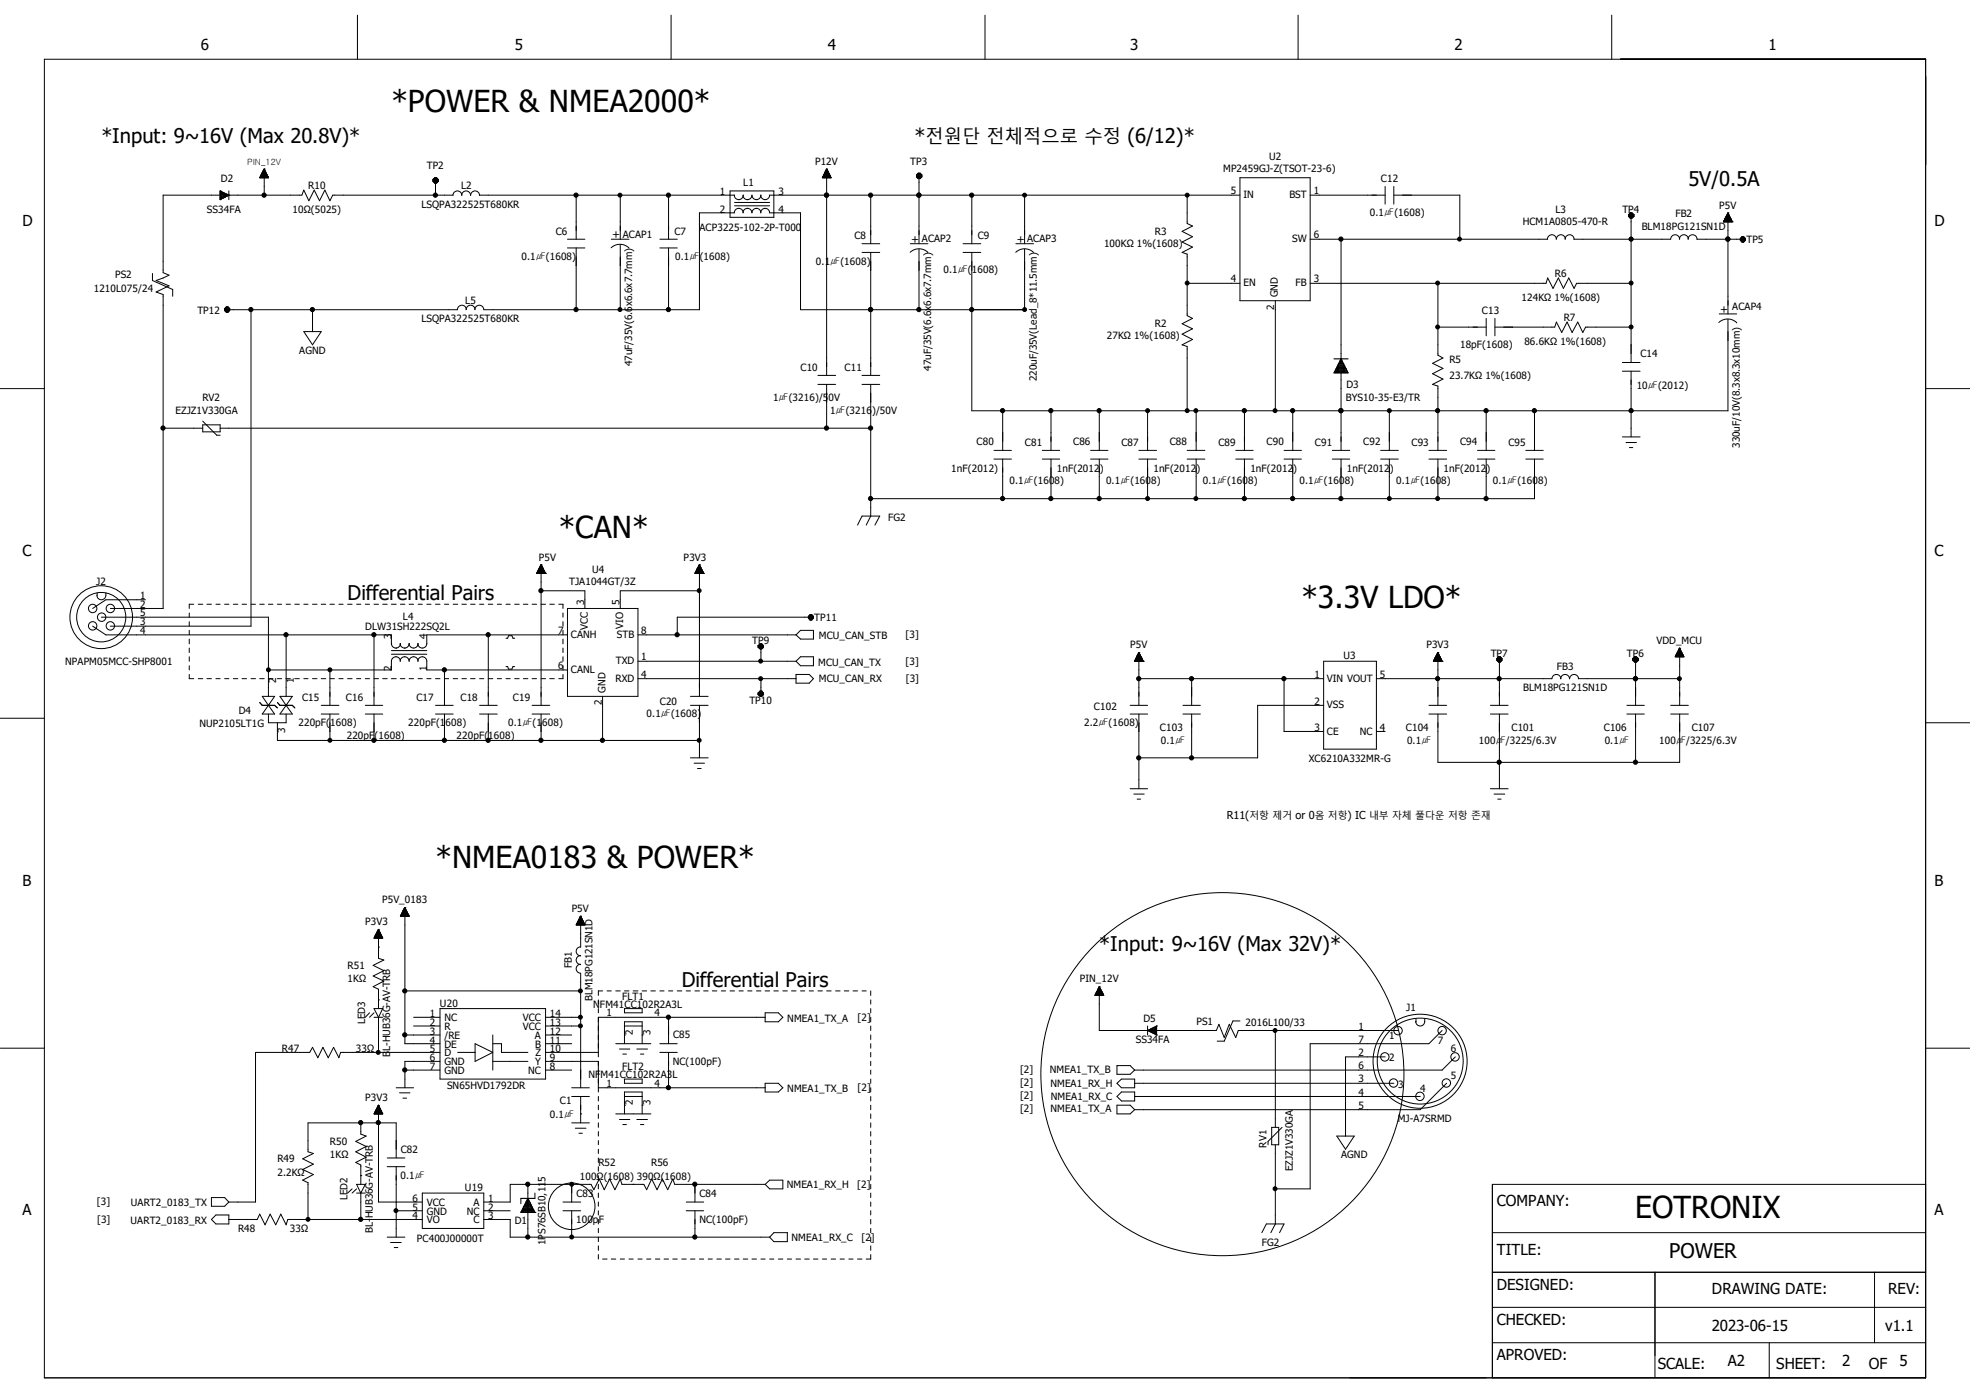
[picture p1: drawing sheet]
<svg xmlns="http://www.w3.org/2000/svg" width="297mm" height="210mm" viewBox="0 0 297 210" stroke-linecap="round" stroke-linejoin="round" font-family="sans-serif">
<defs><g id="words">
<g font-size="4.6">
<text x="59" y="16.8">*POWER &amp; NMEA2000*</text>
<text x="84.2" y="81.1">*CAN*</text>
<text x="196.2" y="91.7">*3.3V LDO*</text>
<text x="65.7" y="130.9">*NMEA0183 &amp; POWER*</text>
<text x="246.5" y="183.6">EOTRONIX</text>
</g>
<g font-size="3.1">
<text x="15.3" y="21.5">*Input: 9~16V (Max 20.8V)*</text>
<text x="137.9" y="21.5">*전원단 전체적으로 수정 (6/12)*</text>
<text x="254.6" y="28.1">5V/0.5A</text>
<text x="52.4" y="90.4">Differential Pairs</text>
<text x="165.7" y="143.4">*Input: 9~16V (Max 32V)*</text>
<text x="102.8" y="148.8">Differential Pairs</text>
<text x="251.7" y="189.7">POWER</text>
</g>
<g font-size="2.3">
<text x="30.3" y="7.6">6</text>
<text x="77.6" y="7.6">5</text>
<text x="124.8" y="7.6">4</text>
<text x="170.4" y="7.6">3</text>
<text x="219.3" y="7.6">2</text>
<text x="266.6" y="7.6">1</text>
<text x="3.4" y="34.1">D</text>
<text x="291.6" y="34.1">D</text>
<text x="3.4" y="83.8">C</text>
<text x="291.6" y="83.8">C</text>
<text x="3.4" y="133.5">B</text>
<text x="291.6" y="133.5">B</text>
<text x="3.4" y="183.2">A</text>
<text x="225.7" y="181.9">COMPANY:</text>
<text x="291.6" y="183.2">A</text>
<text x="225.7" y="189.1">TITLE:</text>
<text x="225.7" y="194.5">DESIGNED:</text>
<text x="258.1" y="195.1">DRAWING DATE:</text>
<text x="284.6" y="195.1">REV:</text>
<text x="225.7" y="199.8">CHECKED:</text>
<text x="258.1" y="200.6">2023-06-15</text>
<text x="284.2" y="200.6">v1.1</text>
<text x="225.7" y="205.1">APROVED:</text>
<text x="249.9" y="206.4">SCALE:</text>
<text x="260.5" y="205.9">A2</text>
<text x="267.8" y="206.4">SHEET:</text>
<text x="277.7" y="205.9">2</text>
<text x="281.8" y="206.4">OF</text>
<text x="286.4" y="205.9">5</text>
</g>
<g font-size="1.6">
<text x="92.3" y="35.9">+ ACAP1</text>
<text x="137.4" y="36.6">+ ACAP2</text>
<text x="153.3" y="36.6">+ ACAP3</text>
<text x="259.3" y="47.2">+</text>
<text x="185" y="123.5">R11(저항 제거 or 0옴 저항) IC 내부 자체 풀다운 저항 존재</text>
</g>
<g font-size="1.5">
<text x="33.3" y="27.5">D2</text>
<text x="46.5" y="28.5">R10</text>
<text x="64.3" y="25.5">TP2</text>
<text x="69.5" y="28.5">L2</text>
<text x="108.5" y="29.4">1</text>
<text x="112.1" y="28.1">L1</text>
<text x="117.3" y="29.4">3</text>
<text x="122.9" y="24.8">P12V</text>
<text x="137.2" y="24.8">TP3</text>
<text x="184.4" y="26">MP2459GJ-Z(TSOT-23-6)</text>
<text x="185.6" y="29.3">5</text>
<text x="187.5" y="29.9">IN</text>
<text x="191.3" y="24.2">U2</text>
<text x="194.4" y="29.9">BST</text>
<text x="198.1" y="29.3">1</text>
<text x="208.2" y="27.5">C12</text>
<text x="31.2" y="32">SS34FA</text>
<text x="44.1" y="32.1">10Ω(5025)</text>
<text x="63.5" y="31.3">LSQPA322525T680KR</text>
<text x="83.8" y="35.4">C6</text>
<text x="101.7" y="35.4">C7</text>
<text x="105.5" y="34.8">ACP3225-102-2P-T000</text>
<text x="108.5" y="32.1">2</text>
<text x="117.3" y="32.1">4</text>
<text x="174.1" y="35.4">R3</text>
<text x="198.1" y="35.9">6</text>
<text x="206.5" y="32.6">0.1㎌(1608)</text>
<text x="229.6" y="34">HCM1A0805-470-R</text>
<text x="234.5" y="32.1">L3</text>
<text x="244.6" y="32.1">TP4</text>
<text x="247.5" y="34.6">BLM18PG121SN1D</text>
<text x="252.6" y="32.8">FB2</text>
<text x="259.2" y="31.5">P5V</text>
<text x="17.4" y="41.9">PS2</text>
<text x="78.6" y="39.2">0.1㎌(1608)</text>
<text x="101.8" y="39.2">0.1㎌</text>
<text x="105.5" y="39.2">(1608)</text>
<text x="123" y="39.9">0.1㎌(1608)</text>
<text x="128.8" y="36.1">C8</text>
<text x="142.2" y="41.2">0.1㎌(1608)</text>
<text x="147.4" y="36.1">C9</text>
<text x="166.5" y="37.3">100KΩ 1%(1608)</text>
<text x="194.8" y="36.5">SW</text>
<text x="234.4" y="41.8">R6</text>
<text x="263.3" y="36.7">TP5</text>
<text x="14.1" y="44">1210L075/24</text>
<text x="29.8" y="47.3">TP12</text>
<text x="70.1" y="45.8">L5</text>
<text x="185.6" y="42.6">4</text>
<text x="187.5" y="43.2">EN</text>
<text x="192.1" y="46.7" transform="rotate(-90 192.1 46.7)">2</text>
<text x="192.7" y="44.8" transform="rotate(-90 192.7 44.8)">GND</text>
<text x="195.3" y="43.2">FB</text>
<text x="198.1" y="42.6">3</text>
<text x="223.4" y="47.3">C13</text>
<text x="229.4" y="45.3">124KΩ 1%(1608)</text>
<text x="261.2" y="46.7">ACAP4</text>
<text x="45.1" y="53.3">AGND</text>
<text x="63.5" y="48.5">LSQPA322525T680KR</text>
<text x="166.9" y="51.2">27KΩ 1%(1608)</text>
<text x="174.1" y="49.3">R2</text>
<text x="220.1" y="52.5">18pF(1608)</text>
<text x="229.8" y="52">86.6KΩ 1%(1608)</text>
<text x="235.8" y="48.4">R7</text>
<text x="247.3" y="53.8">C14</text>
<text x="95.3" y="55.2" transform="rotate(-90 95.3 55.2)">47uF/35V(6.6x6.6x7.7mm)</text>
<text x="120.7" y="56">C10</text>
<text x="127.3" y="56">C11</text>
<text x="140.4" y="55.9" transform="rotate(-90 140.4 55.9)">47uF/35V(6.6x6.6x7.7mm)</text>
<text x="156.3" y="57.4" transform="rotate(-90 156.3 57.4)">220uF/35V(Lead_8*11.5mm)</text>
<text x="203" y="58.5">D3</text>
<text x="218.5" y="54.7">R5</text>
<text x="218.5" y="57.1">23.7KΩ 1%(1608)</text>
<text x="246.8" y="58.6">10㎌(2012)</text>
<text x="26.5" y="62.4">EZJZ1V330GA</text>
<text x="30.5" y="60.5">RV2</text>
<text x="116.5" y="60.5">1㎌(3216)/50V</text>
<text x="125.1" y="62.4">1㎌(3216)/50V</text>
<text x="202.9" y="60.5">BYS10-35-E3/TR</text>
<text x="143.4" y="71.2">1nF(2012)</text>
<text x="147.2" y="67.1">C80</text>
<text x="154.5" y="67.2">C81</text>
<text x="159.3" y="71.2">1nF(2012)</text>
<text x="161.8" y="67.1">C86</text>
<text x="169.1" y="67.2">C87</text>
<text x="173.9" y="71.2">1nF(2012)</text>
<text x="176.4" y="67.1">C88</text>
<text x="183.7" y="67.2">C89</text>
<text x="188.5" y="71.2">1nF(2012)</text>
<text x="191" y="67.1">C90</text>
<text x="198.2" y="67.2">C91</text>
<text x="203.1" y="71.2">1nF(2012)</text>
<text x="205.5" y="67.1">C92</text>
<text x="212.8" y="67.2">C93</text>
<text x="217.6" y="71.2">1nF(2012)</text>
<text x="220.1" y="67.1">C94</text>
<text x="227.4" y="67.2">C95</text>
<text x="262.3" y="67.5" transform="rotate(-90 262.3 67.5)">330uF/10V(8.3x8.3x10mm)</text>
<text x="152.2" y="73">0.1㎌(1608)</text>
<text x="166.8" y="73">0.1㎌(1608)</text>
<text x="181.4" y="73">0.1㎌(1608)</text>
<text x="195.9" y="73">0.1㎌(1608)</text>
<text x="210.5" y="73">0.1㎌(1608)</text>
<text x="225.1" y="73">0.1㎌(1608)</text>
<text x="133.9" y="78.5">FG2</text>
<text x="14.5" y="88.2">J2</text>
<text x="81.2" y="84.6">P5V</text>
<text x="85.8" y="88.3">TJA1044GT/3Z</text>
<text x="89.3" y="86.4">U4</text>
<text x="103.1" y="84.6">P3V3</text>
<text x="21.1" y="90.3">1</text>
<text x="21.1" y="91.6">2</text>
<text x="21.1" y="94.3">3</text>
<text x="21.1" y="95.6">4</text>
<text x="21.1" y="92.9">5</text>
<text x="55.1" y="94.9">DLW31SH222SQ2L</text>
<text x="60.7" y="93.5">L4</text>
<text x="84.2" y="95.6">7</text>
<text x="88.1" y="91.2" transform="rotate(-90 88.1 91.2)">3</text>
<text x="88.6" y="95" transform="rotate(-90 88.6 95)">VCC</text>
<text x="93.4" y="91.2" transform="rotate(-90 93.4 91.2)">5</text>
<text x="93.9" y="94.8" transform="rotate(-90 93.9 94.8)">VIO</text>
<text x="96.7" y="95.6">8</text>
<text x="122.8" y="93.6">TP11</text>
<text x="9.8" y="100.2">NPAPM05MCC-SHP8001</text>
<text x="59" y="101.2" transform="rotate(-90 59 101.2)">2</text>
<text x="59" y="96.4" transform="rotate(-90 59 96.4)">3</text>
<text x="64.3" y="101.2" transform="rotate(-90 64.3 101.2)">1</text>
<text x="64.3" y="96.4" transform="rotate(-90 64.3 96.4)">4</text>
<text x="84.2" y="100.9">6</text>
<text x="86.1" y="101.5">CANL</text>
<text x="86.1" y="96.2">CANH</text>
<text x="92.8" y="100.2">TXD</text>
<text x="93" y="96.2">STB</text>
<text x="96.7" y="99.6">1</text>
<text x="113.4" y="97.1">TP9</text>
<text x="123.4" y="100.4">MCU_CAN_TX</text>
<text x="123.4" y="96.4">MCU_CAN_STB</text>
<text x="136.5" y="100.2">[3]</text>
<text x="136.5" y="96.2">[3]</text>
<text x="170.4" y="97.7">P5V</text>
<text x="202.6" y="99.4">U3</text>
<text x="215.1" y="97.7">P3V3</text>
<text x="224.7" y="99">TP7</text>
<text x="234.7" y="101">FB3</text>
<text x="245.3" y="99">TP6</text>
<text x="249.8" y="97.1">VDD_MCU</text>
<text x="36" y="107.7">D4</text>
<text x="41.6" y="103" transform="rotate(-90 41.6 103)">2</text>
<text x="44.3" y="103" transform="rotate(-90 44.3 103)">1</text>
<text x="45.6" y="105.7">C15</text>
<text x="52.2" y="105.7">C16</text>
<text x="62.8" y="105.7">C17</text>
<text x="69.4" y="105.7">C18</text>
<text x="77.3" y="105.7">C19</text>
<text x="90.7" y="106.3" transform="rotate(-90 90.7 106.3)">2</text>
<text x="91.3" y="104.5" transform="rotate(-90 91.3 104.5)">GND</text>
<text x="92.8" y="102.8">RXD</text>
<text x="96.7" y="102.2">4</text>
<text x="99.5" y="106.3">C20</text>
<text x="113" y="106.2">TP10</text>
<text x="123.4" y="102.9">MCU_CAN_RX</text>
<text x="136.6" y="102.9">[3]</text>
<text x="164.9" y="107">C102</text>
<text x="198.2" y="102.2">1</text>
<text x="198.2" y="106.2">2</text>
<text x="200.1" y="102.8">VIN VOUT</text>
<text x="200.1" y="106.8">VSS</text>
<text x="208" y="102.2">5</text>
<text x="229.7" y="104.2">BLM18PG121SN1D</text>
<text x="30.1" y="109.6">NUP2105LT1G</text>
<text x="43" y="110.4" transform="rotate(-90 43 110.4)">3</text>
<text x="45" y="109.5">220pF(1608)</text>
<text x="52.3" y="111.5">220pF(1608)</text>
<text x="61.6" y="109.5">220pF(1608)</text>
<text x="68.8" y="111.5">220pF(1608)</text>
<text x="76.6" y="109.5">0.1㎌(1608)</text>
<text x="97.5" y="108.2">0.1㎌(1608)</text>
<text x="163.4" y="109.5">2.2㎌(1608)</text>
<text x="174.9" y="110.2">C103</text>
<text x="175" y="112.1">0.1㎌</text>
<text x="198.2" y="110.2">3</text>
<text x="200.1" y="110.7">CE</text>
<text x="205" y="110.7">NC</text>
<text x="208" y="110.2">4</text>
<text x="212" y="110.2">C104</text>
<text x="212.1" y="112.1">0.1㎌</text>
<text x="223" y="112.1">100㎌/3225/6.3V</text>
<text x="227.9" y="110.3">C101</text>
<text x="241.8" y="110.2">C106</text>
<text x="241.9" y="112.1">0.1㎌</text>
<text x="250.1" y="112.1">100㎌/3225/6.3V</text>
<text x="255.1" y="110.3">C107</text>
<text x="197.3" y="114.8">XC6210A332MR-G</text>
<text x="57.6" y="136.1">P5V_0183</text>
<text x="86.2" y="137.5">P5V</text>
<text x="55.1" y="139.4">P3V3</text>
<text x="52.4" y="146.1">R51</text>
<text x="52.4" y="148.1">1KΩ</text>
<text x="86.2" y="146" transform="rotate(-90 86.2 146)">FB1</text>
<text x="162.8" y="148.1">PIN_12V</text>
<text x="55.1" y="154.4" transform="rotate(-90 55.1 154.4)">LED3</text>
<text x="64.8" y="153.4">1</text>
<text x="64.8" y="154.7">2</text>
<text x="66.3" y="151.8">U20</text>
<text x="67" y="154">NC</text>
<text x="67" y="155.3">R</text>
<text x="78.8" y="154">VCC</text>
<text x="78.8" y="155.3">VCC</text>
<text x="82.9" y="153.4">14</text>
<text x="82.9" y="154.7">13</text>
<text x="89.3" y="150.9" transform="rotate(-90 89.3 150.9)">BLM18PG121SN1D</text>
<text x="89.5" y="151.9">NFM41CC102R2A3L</text>
<text x="91.4" y="153.2">1</text>
<text x="93.8" y="150.7">FLT1</text>
<text x="98.7" y="153.2">4</text>
<text x="118.7" y="154.1">NMEA1_TX_A</text>
<text x="129.3" y="153.9">[2]</text>
<text x="172.4" y="154.1">D5</text>
<text x="180.4" y="154.6">PS1</text>
<text x="187.8" y="154.7">2016L100/33</text>
<text x="204.8" y="155.2">1</text>
<text x="212" y="152.4">J1</text>
<text x="42.5" y="158.5">R47</text>
<text x="53.6" y="158.5">33Ω</text>
<text x="58.8" y="159.3" transform="rotate(-90 58.8 159.3)">BL-HUB36G-AV-TRB</text>
<text x="64.8" y="156">3</text>
<text x="64.8" y="157.4">4</text>
<text x="64.8" y="158.7">5</text>
<text x="64.8" y="160">6</text>
<text x="64.8" y="161.3">7</text>
<text x="67" y="156.6">/RE</text>
<text x="67" y="157.9">DE</text>
<text x="67" y="159.3">D</text>
<text x="67" y="160.6">GND</text>
<text x="67" y="161.9">GND</text>
<text x="79.6" y="161.9">NC</text>
<text x="80.6" y="156.6">A</text>
<text x="80.7" y="157.9">B</text>
<text x="80.7" y="160.6">Y</text>
<text x="80.7" y="159.3">Z</text>
<text x="82.9" y="156">12</text>
<text x="82.9" y="157.4">11</text>
<text x="82.9" y="158.7">10</text>
<text x="82.9" y="160">9</text>
<text x="82.9" y="161.3">8</text>
<text x="93.8" y="161.3">FLT2</text>
<text x="95.4" y="156" transform="rotate(-90 95.4 156)">2</text>
<text x="98.1" y="156" transform="rotate(-90 98.1 156)">3</text>
<text x="101.4" y="160.5">NC(100pF)</text>
<text x="101.5" y="156.5">C85</text>
<text x="153.8" y="161.7">[2]</text>
<text x="158.3" y="161.7">NMEA1_TX_B</text>
<text x="171.2" y="157.3">SS34FA</text>
<text x="204.8" y="159.2">2</text>
<text x="204.8" y="161.2">6</text>
<text x="204.8" y="157.2">7</text>
<text x="209.5" y="160">2</text>
<text x="209.5" y="156.7">1</text>
<text x="216.8" y="157.4">7</text>
<text x="218.7" y="158.7">6</text>
<text x="55.1" y="166">P3V3</text>
<text x="67.4" y="164.1">SN65HVD1792DR</text>
<text x="84.4" y="166.5">C1</text>
<text x="88.7" y="162.5">NFM41CC102R2A3L</text>
<text x="91.4" y="163.8">1</text>
<text x="95.4" y="166.7" transform="rotate(-90 95.4 166.7)">2</text>
<text x="98.1" y="166.7" transform="rotate(-90 98.1 166.7)">3</text>
<text x="98.7" y="163.8">4</text>
<text x="118.7" y="164.6">NMEA1_TX_B</text>
<text x="129.3" y="164.5">[2]</text>
<text x="153.8" y="167.7">[2]</text>
<text x="153.8" y="163.7">[2]</text>
<text x="153.8" y="165.7">[2]</text>
<text x="158.4" y="167.7">NMEA1_TX_A</text>
<text x="158.4" y="163.8">NMEA1_RX_H</text>
<text x="158.5" y="165.9">NMEA1_RX_C</text>
<text x="204.8" y="163.2">3</text>
<text x="204.8" y="165.2">4</text>
<text x="204.8" y="167.2">5</text>
<text x="210.8" y="164">3</text>
<text x="214.1" y="164.6">4</text>
<text x="218.7" y="162.7">5</text>
<text x="49.7" y="172.6">R50</text>
<text x="60.4" y="173.8">C82</text>
<text x="82.9" y="168.5">0.1㎌</text>
<text x="190.9" y="173" transform="rotate(-90 190.9 173)">RV1</text>
<text x="210.7" y="169.1">MJ-A7SRMD</text>
<text x="41.8" y="175.3">R49</text>
<text x="41.8" y="177.2">2.2KΩ</text>
<text x="49.7" y="174.6">1KΩ</text>
<text x="60.4" y="177.8">0.1㎌</text>
<text x="70.1" y="179.6">U19</text>
<text x="87.4" y="177.9">100Ω(1608) 390Ω(1608)</text>
<text x="90.2" y="175.8">R52</text>
<text x="98.2" y="175.8">R56</text>
<text x="118.6" y="179.1">NMEA1_RX_H</text>
<text x="129.2" y="179.1">[2]</text>
<text x="194.9" y="176.6" transform="rotate(-90 194.9 176.6)">EZJZ1V330GA</text>
<text x="202.2" y="174.6">AGND</text>
<text x="14.6" y="181.7">[3]</text>
<text x="14.6" y="184.4">[3]</text>
<text x="19.7" y="184.5">UART2_0183_RX</text>
<text x="19.7" y="181.9">UART2_0183_TX</text>
<text x="35.9" y="185.7">R48</text>
<text x="43.7" y="185.7">33Ω</text>
<text x="52.4" y="181" transform="rotate(-90 52.4 181)">LED2</text>
<text x="56.2" y="185.9" transform="rotate(-90 56.2 185.9)">BL-HUB36G-AV-TRB</text>
<text x="62.2" y="183.9">4</text>
<text x="62.2" y="182.5">5</text>
<text x="62.2" y="181.2">6</text>
<text x="64.3" y="184.4">VO</text>
<text x="64.3" y="183.1">GND</text>
<text x="64.3" y="181.8">VCC</text>
<text x="70.4" y="183.1">NC</text>
<text x="71.4" y="181.8">A</text>
<text x="71.4" y="184.4">C</text>
<text x="73.6" y="181.2">1</text>
<text x="73.6" y="183.9">3</text>
<text x="73.6" y="182.5">2</text>
<text x="77.6" y="184.5">D1</text>
<text x="86.9" y="184.4">100pF</text>
<text x="86.9" y="180.4">C83</text>
<text x="105.5" y="180.4">C84</text>
<text x="105.5" y="184.4">NC(100pF)</text>
<text x="62.9" y="187.2">PC400J00000T</text>
<text x="82.3" y="187.7" transform="rotate(-90 82.3 187.7)">1PS76SB10,115</text>
<text x="119.3" y="187">NMEA1_RX_C</text>
<text x="129.9" y="187">[2]</text>
<text x="190.2" y="187.8">FG2</text>
</g>
<text font-size="1.3" x="37.3" y="24.8">PIN_12V</text>
</g></defs>
<g fill="none" stroke="#000" stroke-width=".15">
<path d="M6.7 8.9h283.6v198.8h-283.6zM53.9 2.3v6.6M101.2 2.3v6.6M148.5 2.3v6.6M195.7 2.3v6.6M243 2.3v6.6M33.2 30.1h.1M33.2 28.8h.1M33.2 28.8v1.3M33.2 28.8l1.3 .6M33.2 28.9h.2v1.1h-.2M33.2 29h.5v.8h-.5"/>
<path d="M33.2 29.2h.8v.5h-.8M33.2 29.3h1.1M33.3 28.9v1.1M33.6 29v.9M33.9 29.1v.7M34.1 29.3v.3M34.2 29.3v.3h-1M34.4 29.4v.1M34.5 29.4h.1M34.5 29.4l-1.3 .7M34.5 28.8v1.3M39.2 26.8h1.3"/>
<path d="M39.2 26.8v-.2h1.2v.2M39.3 26.5h1v.3M39.3 26.6h1.1M39.3 26.5v.3M39.3 26.5h1M39.3 26.4h1v.4M39.3 26.4v.4M39.4 26.4h.9M39.4 26.2h.8M39.4 26.3h.9v.5M39.4 26.3v.5M39.5 26.8v-.6h.7v.6"/>
<path d="M39.5 26.2h.7M39.5 26.1h.6v.7M39.5 26.1v.7M39.5 26.1h.6M39.5 26h.6v.8M39.5 26v.8M39.6 26h.4M39.6 25.9h.4v.9M39.6 25.8v1M39.7 25.8h.3M39.7 25.8h.3v1M39.7 25.7v1.1"/>
<path d="M39.7 25.7h.3M39.7 25.7h.2v1.1M39.7 25.6v1.2M39.8 25.6h.1M39.8 25.6h.1v1.2M39.8 25.5h.1M39.8 25.5l-.6 1.3h1.3M39.8 25.5v1.3M39.8 25.5v3.9M39.8 25.5l.7 1.3M40.4 26.7h-1.2v.1M65.3 27.3l.2 .3"/>
<path d="M65.3 27.1v.2M65.3 27.3h.8M65.3 27.2h.8M65.3 27.1h.8M65.4 26.9h.6v.6h-.6zM65.5 26.8h.3M65.5 27.6h.3M65.5 26.8l-.2 .3M65.5 26.8v.8M65.7 26.8v2.6M65.8 26.8l.3 .3M65.8 26.8v.8"/>
<path d="M66.1 27.1v.2M66.1 27.3l-.3 .3M68.3 29.4h-18.1l-.5 .9-.7-1.6-.8 1.6-.8-1.6-.8 1.6-.8-1.6-.3 .7h-20.9v11.7l.9 .4-2 .8 2 .8-2 .9 1.1 .4v47.3h-8M69.6 29.4a.68 .68 0 0 0-.6-.6 .68 .68 0 0 0-.7 .6M72.3 29.4a.68 .68 0 0 0-.7-.6 .68 .68 0 0 0-.6 .6 .68 .68 0 0 0-.7-.6 .68 .68 0 0 0-.7 .6M72.3 29.4h38.4a.57 .57 0 0 0 .7 .7M85.6 36.1h2.6M85.6 37.4h2.6M86.9 29.4v6.7M86.9 37.4v9.3M92.1 37.4a1.89 1.89 0 0 1 2.7 0M92.2 36.1h2.6"/>
<path d="M93.5 29.4v6.7M93.5 36.9v9.8M99.5 36.1h2.6M99.5 37.4h2.6M100.8 29.4v6.7M100.8 37.4v9.3M110.1 28.8h6.6v4h-6.6zM110.7 32.1h-5.2v14.6h-32.6a.68 .68 0 0 0-.6-.7 .68 .68 0 0 0-.7 .7M110.7 31h5.3M110.7 30.5h5.3M111.4 31.4a.68 .68 0 0 1 .7 .7M111.4 31.5a.59 .59 0 0 0-.7 .6"/>
<path d="M112.7 30.1a.61 .61 0 0 1-.6-.7 .68 .68 0 0 1-.7 .7M112.7 31.4a.68 .68 0 0 1 .7 .7 .61 .61 0 0 1 .6-.6M112.7 31.5a.59 .59 0 0 0-.7 .6M114 31.4a.68 .68 0 0 1 .7 .7M115.4 31.4a.68 .68 0 0 1 .6 .7h4.7v14.6h33.8v-9.2M115.4 31.5a.57 .57 0 0 0-.7 .6M124 26.8h1.3M124 26.7v.1M124 26.7h1.3M124 26.8v-.2h1.2v.2M124.1 26.5h1.1v.3M124.1 26.6h1.1"/>
<path d="M124.1 26.5v.3M124.2 26.5h.9M124.2 26.4h.9v.4M124.2 26.4v.4M124.2 26.4h.9M124.2 26.2h.9M124.2 26.3h.9v.5M124.2 26.3v.5M124.3 26.8v-.6h.7v.6M124.3 26.2h.7M124.3 26.1h.7v.7M124.3 26.1v.7"/>
<path d="M124.4 26.1h.5M124.4 26h.5v.8M124.4 26v.8M124.4 26h.5M124.4 25.9h.5v.9M124.4 25.8v1M124.5 25.8h.3M124.5 25.8h.3v1M124.5 25.7h.3v1.1M124.6 25.6h.1v1.2M124.6 25.5v1.3M124.6 25.5h.1"/>
<path d="M124.6 29.4h.1M124.6 25.5l.7 1.3h-1.3M124.6 25.5v31.1M124.6 25.5l-.6 1.3M124.8 25.6h-.3v1.2M124.8 25.7h-.3v1.1M130 36.7h2.6M130 38.1h2.6M131.3 29.4v7.3M131.3 38.1v18.5M137.2 38a1.94 1.94 0 0 1 2.7 0v.1M137.2 36.7h2.7"/>
<path d="M138.2 26.7l.2 .2M138.2 26.4v.3M138.2 26.7h.8M138.2 26.5h.8M138.2 26.4h.8M138.3 26.8h.6v-.6h-.6v.6M138.4 26.9h.3M138.4 26.1h.3M138.4 26.1l-.2 .3M138.4 26.1v.8M138.6 29.4h.1M138.6 26.1v10.6"/>
<path d="M138.6 37.5v9.2M138.7 26.1l.3 .3M138.7 26.1v.8M139 26.4v.3M139 26.7l-.3 .2M145.2 36.7h2.7M145.2 38.1h2.7M146.5 38.1v23.8h114v-13.8M146.5 29.4v7.3M153.1 38a1.94 1.94 0 0 1 2.7 .1M153.2 36.7h2.6M154.5 29.4v7.3"/>
<path d="M179 29.4v4.3l.8 .4-1.6 .8 1.6 .8-1.6 .8 1.6 .8-1.6 .8 .8 .2v9.3l.8 .4-1.6 .8 1.6 .8-1.6 .8 1.6 .8-1.6 .8 .8 .2v9.7M186.9 29.4h-70.9a.66 .66 0 0 1-.6 .7 .66 .66 0 0 1-.7-.7 .68 .68 0 0 1-.7 .7 .68 .68 0 0 1-.6-.7 .68 .68 0 0 1-.7 .7M186.9 26.8h10.6v18.5h-10.6zM197.5 29.4h11.3M197.5 36.1h35.8M202.2 36.1v18M208.8 28.1v2.7M210.1 29.4h10v6.7M210.1 28.1v2.7M233.3 36a.66 .66 0 0 1 .7-.6 .66 .66 0 0 1 .6 .7M234.7 36a.66 .66 0 0 1 .6-.6 .66 .66 0 0 1 .7 .7M236 36a.66 .66 0 0 1 .6-.6 .66 .66 0 0 1 .7 .7"/>
<path d="M237.3 36.1h14.6M245.5 32.6l.3 .3M245.5 32.3v.3M245.5 32.6h.8M245.5 32.5h.8M245.5 32.3h.8M245.7 32.8h.5M245.8 32.1h.2M245.8 32.9h.2M245.8 32.1l-.3 .2M245.8 32.1v.8M245.9 36.1h.1"/>
<path d="M245.9 32.1v22.6M246 32.1l.3 .2M246 32.1v.8M246.2 32.8v-.6h-.5v.6M246.3 32.3v.3M246.3 32.6l-.3 .3M251.9 36a.66 .66 0 0 1 .7-.6 .66 .66 0 0 1 .6 .7M253.2 36a.66 .66 0 0 1 .7-.6 .66 .66 0 0 1 .6 .7M254.5 36a.66 .66 0 0 1 .7-.6 .66 .66 0 0 1 .6 .7M255.9 36.1h7.2M259.8 33.4h.1M259.8 33.4h1.4"/>
<path d="M259.9 33.4h1.3M259.9 33.4v-.1h1.2v.1M259.9 33.3h1.2M260 33.4v-.2h1.1v.2M260 33.1h1M260 33.4v-.3h1v.3M260.1 33.4v-.4h.9v.4M260.1 33.4v-.5h.8v.5M260.1 32.9h.8M260.2 32.7h.7M260.2 33.4v-.7h.6v.7M260.3 32.6h.5"/>
<path d="M260.3 33.4v-.8h.4v.8M260.3 32.5h.4M260.3 32.4h.3M260.4 33.4v-1.1h.2v1.1M260.4 32.3h.2M260.5 32.2h.1M260.5 32.1h.1M260.5 36.1h.1M260.5 32.1v15.2M260.5 32.1l.7 1.3M260.5 32.1l-.7 1.3M260.5 32.2v1.2"/>
<path d="M260.6 32.3h-.2v1.1M260.6 32.2v1.2M260.7 32.5h-.4v.9M260.7 32.4v1M260.9 32.8h-.8v.6M260.9 32.8v.6M261.2 33.4h.1M262.4 36.2l.2 .3M262.4 35.9v.3M262.4 36.2h.7M262.4 35.9h.7M262.6 36.5h.3"/>
<path d="M262.6 35.7l-.2 .2M262.6 35.7h.3M262.6 35.7v.8M262.8 35.7v.8M262.9 35.7l.2 .2M262.9 35.7v.8M263 36.4v-.6h-.5v.6h.6M263.1 35.9v.3M263.1 36.2l-.2 .3M0 58.6h6.7M23 41.2v1.1l3 1.3v1.1M33.9 46.7h35.1"/>
<path d="M33.9 46.5v.3M33.9 46.8l.2 .3M33.9 46.8h.7M33.9 46.5h.7M34 46.9h.5v-.5h-.5v.5M34.1 46.3v.8M34.1 47.1h.3M34.1 46.3h.3M34.1 46.3l-.2 .2M34.2 46.3v.8M34.4 46.3v.8M34.4 46.3l.2 .2"/>
<path d="M34.6 46.8l-.2 .3M34.6 46.5v.3M37.8 46.7v47.7h-21.2M45.8 50h2.6l-1.3 2zM47.1 46.7v3.3M69 46.7a.66 .66 0 0 1 .6-.7 .66 .66 0 0 1 .7 .7M70.3 46.7a.66 .66 0 0 1 .6-.7 .66 .66 0 0 1 .7 .7M123.3 56.6h2.7M123.3 58h2.7M124.6 58v6.6M130 56.6h2.6M130 58h2.6"/>
<path d="M131.3 46.7h.1M131.3 58v19.8l-.7 1.4M179 42.7h7.9M192.3 45.3v16.6M197.5 42.7h35.6l.2-.8 .8 1.6 .8-1.6 .8 1.6 .8-1.6 .8 1.6 .4-.8h8.2M202.2 56.2v11.7M216.8 49.3h7.3M216.8 42.7v10.9l.8 .4-1.6 .8 1.6 .7-1.6 .8 1.6 .8-1.6 .9 .8 .2v9.7M224.1 48v2.6M225.4 49.3h9l.3-.7 .8 1.5 .8-1.5 .7 1.5 .9-1.5 .7 1.5 .5-.8h6.8M225.4 48v2.6M244.6 56h2.7"/>
<path d="M244.6 54.7h2.7M245.9 56v9.9M259.1 48.6a1.89 1.89 0 0 1 2.7 .1M259.2 47.3h2.6M290.3 58.6h6.7M24.6 64.6h6M30.6 64.1h2.6v1h-2.6zM30.6 63.5l2.1 2.1h.5M33.2 64.6h98.1M129.3 79.2l.7-1.4h2.6l-.7 1.4M149.9 69.2h2.6M149.9 67.9h2.6"/>
<path d="M151.2 61.9v6M151.2 69.2v6M157.1 69.2h2.7M157.1 67.9h2.7M158.5 61.9v6M158.5 69.2v6M164.4 69.2h2.6M164.4 67.9h2.6M165.7 61.9v6M165.7 69.2v6M171.7 69.2h2.7M171.7 67.9h2.7"/>
<path d="M173 61.9v6M173 69.2v6M179 69.2h2.7M179 67.9h2.7M180.3 61.9v6M180.3 69.2v6M186.3 69.2h2.6M186.3 67.9h2.6M187.6 61.9v6M187.6 69.2v6M193.6 69.2h2.6M193.6 67.9h2.6"/>
<path d="M194.9 61.9v6M194.9 69.2v6M200.9 69.2h2.6M200.9 67.9h2.6M202.2 61.9h.1M202.2 69.2v6M208.2 69.2h2.6M208.2 67.9h2.6M209.5 61.9v6M209.5 69.2v6M215.4 69.2h2.7M215.4 67.9h2.7"/>
<path d="M216.8 61.9h.1M216.8 69.2v6M222.8 69.2h2.6M222.8 67.9h2.6M224.1 61.9v6M224.1 69.2v6M230 69.2h2.7M230 67.9h2.7M231.4 61.9v6M231.4 69.2v6h-100.1M244.6 65.9h2.7M245.2 66.7h1.5"/>
<path d="M245.7 67.5h.5M245.9 61.9h.1M14 94.4l2 1.3h43v1.4M14.6 89.4v.3a.66 .66 0 0 0 .7 .7 .66 .66 0 0 0 .7-.7v-.3M15.3 93h25.2v12M21.9 90.4h-5.9l-2 1.3M28.5 92.4v.6M28.5 93.7v.7M28.5 95v.7M28.5 96.4v.7M28.5 97.7v.7M28.5 99v.7"/>
<path d="M29.2 91.1h-.7v.6M29.9 91.1h.7M31.2 91.1h.7M32.6 91.1h.6M33.9 91.1h.6M35.2 91.1h.7M36.5 91.1h.7M37.8 91.1h.7M39.2 91.1h.6M40.5 91.1h.6M41.8 91.1h.7M43.1 91.1h.7"/>
<path d="M43.1 95.7v9.3M44.4 91.1h.7M45.8 91.1h.6M47.1 91.1h.7M48.4 91.1h.7M49.7 91.1h.7M51.1 91.1h.6M52.4 91.1h.7M53.8 91.1h.6M55.1 91.1h.6M56.4 91.1h.7M56.4 95.7v10.6"/>
<path d="M57.7 91.1h.7M59 91.1h.7M59 98.6h5.3M59 98.1h5.3M59.1 97.1l-.1-.1a.68 .68 0 0 0 .7 .7M59.7 99a.68 .68 0 0 1 .7 .7M59.7 99a.68 .68 0 0 0-.7 .7v1.3h-18.5M60.4 97a.68 .68 0 0 1-.7 .7M60.4 97.1l-.1-.1a.68 .68 0 0 0 .7 .7M60.4 91.1h.6M61 99a.68 .68 0 0 1 .7 .7 .68 .68 0 0 1 .7-.7 .68 .68 0 0 1 .6 .7M61 99a.68 .68 0 0 0-.7 .7"/>
<path d="M61.7 91.1h.7M61.7 97a.68 .68 0 0 1-.7 .7M63 99.7a.68 .68 0 0 1 .7-.7 .68 .68 0 0 1 .6 .7v1.3h21.3M63 97a.68 .68 0 0 1-.6 .7 .68 .68 0 0 1-.7-.7v.1M63 91.1h.7M64.3 97a.68 .68 0 0 1-.6 .7 .68 .68 0 0 1-.7-.7v.1M64.3 91.1h.7M65.7 91.1h.6M67 91.1h.6M68.3 91.1h.7M69.6 91.1h.7M71 91.1h.6"/>
<path d="M72.3 91.1h.6M73.6 91.1h.7M73.6 95.7v10.6M75 91.1h.6M76.3 96.2h.2l.2-.4h.5l.1 .4h.3M76.3 91.1h.6M77.6 91.1h.7M78.9 91.1h.7M80.2 91.1h.7M80.9 86.4h.1M80.9 86.4h1.4M80.9 86.4h1.3"/>
<path d="M81 86.4v-.1h1.2v.1M81 86.3h1.2M81 86.4v-.2h1.1v.2M81.1 86.2h1M81.1 86.4v-.3h1v.3M81.1 86.1h.9M81.1 86.4v-.4h.9v.4M81.2 85.9h.8M81.2 86.4v-.5h.8v.5M81.2 85.8h.7M81.3 86.4v-.7h.6v.7M81.3 85.6h.5"/>
<path d="M81.4 85.6h.4M81.4 85.4h.3v1M81.4 85.3h.3M81.5 86.4v-1.1h.2v1.1M81.5 85.2h.1M81.6 85.1h.1M81.6 91.1h.7M81.6 85.1v21.2M81.6 89.1h6.6v2.6M81.6 85.1l.7 1.3M81.6 85.1l-.7 1.3M81.6 85.2h.1"/>
<path d="M81.6 85.1v1.3M81.7 85.4h-.3v1M81.7 85.3v1.1M81.7 85.5h-.3v.9M81.8 85.6h-.5v.8M81.8 85.6v.8M81.9 85.8h-.7v.6M81.9 85.8v.6M82.3 86.4h.1M82.9 91.1h.7M84.2 91.1h.7v.6M84.9 92.4v.6"/>
<path d="M84.9 93.7v.7M84.9 95v.7M84.9 96.4v.7M84.9 97.7v.7M84.9 99v.7M85.6 91.7h10.6v13.3h-10.6zM85.6 95.7h-21.3v1.4M96.2 95.7h23.8M96.2 99.7h23.8M104.8 86.4h.1M104.8 86.4h1.3M104.8 86.4v-.1h1.2v.1"/>
<path d="M104.9 86.3h1.1M104.9 86.4v-.2h1.1v.2M104.9 86.2h1.1M104.9 86.4v-.3h1.1v.3M104.9 86.1h1M105 86.4v-.4h.9v.4M105 85.9h.9M105 86.4v-.5h.8v.5M105.1 85.9h.7M105.1 85.8h.6v.6M105.1 86.4v-.7h.6v.7M105.2 85.6h.5"/>
<path d="M105.2 85.6h.4M105.3 85.4h.3M105.3 85.3h.2M105.4 86.4v-1.1h.1v1.1M105.4 85.2h.1M105.5 85.1h.1M105.5 89.1h-12v2.6M105.5 85.1v19.9M105.5 85.2l-.1 1.2M105.5 85.1l.6 1.3M105.5 85.1l-.7 1.3M105.6 85.4h-.3v1"/>
<path d="M105.6 85.3v1.1M105.6 85.5h-.4v.9M105.6 85.4v1M105.7 85.6h-.5v.8M105.7 85.6v.8M105.7 85.8h-.6v.6M106.1 86.4h.1M114.3 97.6l.3 .2M114.3 97.3v.3M114.3 97.6h.8M114.3 97.5h.8M114.3 97.3h.8"/>
<path d="M114.5 97.7h.5M114.6 97.1h.3M114.6 97.8h.3M114.6 97.1l-.3 .2M114.6 97.1v.7M114.7 97.1v2.6M114.9 97.1l.2 .2M114.9 97.1v.7M115 97.7v-.5h-.5v.5M115.1 97.3v.3M115.1 97.6l-.2 .2M120 99.7l.7-.7h1.9v1.4h-1.9z"/>
<path d="M120 95.7l.7-.7h1.9v1.4h-1.9zM121.9 93.2l.2 .3M121.9 92.9v.3M121.9 93.2h.7M121.9 92.9h.7M122 93.3h.6M122.1 93.5h.3M122.1 92.7l-.2 .2M122.1 92.7h.3M122.1 92.7v.8M122.3 92.7v.8M122.4 92.7l.2 .2"/>
<path d="M122.4 92.7v.8M122.5 93.3v-.5h-.5v.5M122.6 93h-20.5v2.7M122.6 92.9v.3M122.6 93.2l-.2 .3M171.1 99.7h.1M171.1 99.7h1.3M171.1 99.7h1.2M171.1 99.6h1.2v.1M171.1 99.5h1.2M171.1 99.6v.1M171.2 99.7v-.2h1.1v.2"/>
<path d="M171.2 99.4h1.1M171.2 99.7v-.3h1v.3M171.2 99.3h1v.4M171.2 99.3h1M171.2 99.2v.5M171.3 99.2h.8M171.3 99.7v-.6h.8v.6M171.3 99.1h.8M171.4 99.1h.6v.6M171.4 99h.6v.7M171.4 98.9v.8M171.4 98.9h.6"/>
<path d="M171.4 98.8h.6v.9M171.4 98.8v.9M171.5 98.8h.4M171.5 98.7h.4v1M171.5 98.7v1M171.6 98.6h.2v1.1M171.6 98.7h.3M171.6 98.6v1.1M171.6 98.6h.2M171.6 98.5h.2v1.2M171.6 98.5v1.2M171.7 98.5h.1"/>
<path d="M171.7 98.4h.1M171.7 98.4v7.9M171.7 98.4l-.6 1.3M171.7 98.4l.7 1.3M171.7 98.4v1.3M172 99h-.6v.7M172.4 99.7h.1M199.6 99.7h7.9v13.2h-7.9zM216.1 99.7h.1M216.1 99.7h1.3M216.2 99.7h1.2M216.2 99.6h1.2v.1"/>
<path d="M216.2 99.6v.1M216.2 99.5h1.1M216.2 99.7v-.2h1.1v.2M216.2 99.4h1.1M216.3 99.7v-.3h1v.3M216.3 99.3h1M216.3 99.3h.9v.4M216.4 99.7v-.6h.8v.6M216.4 99.1h.8M216.4 99.1h.7v.6M216.4 99v.7M216.5 99h.6"/>
<path d="M216.5 99h.6v.7M216.5 98.9v.8M216.5 98.9h.5M216.5 98.8h.5v.9M216.5 98.8v.9M216.6 98.8h.4M216.6 98.7h.4v1M216.6 98.7v1M216.6 98.7h.3M216.7 98.6h.2v1.1M216.7 98.5h.1v1.2M216.7 98.4h.1"/>
<path d="M216.7 98.4v1.3M216.8 98.4h.1M216.8 98.4v7.9M216.8 98.4l-.7 1.3M216.8 98.4l.6 1.3M216.8 98.5h-.1v1.2M216.9 98.6h-.2v1.1M217.2 99.2h-.9v.5M217.4 99.7h.1M225.7 99.6h.7M225.7 99.4h.7M225.7 99.3h.7"/>
<path d="M225.7 99.6l.2 .2M225.7 99.3v.3M225.8 99.7h.6M225.9 99h.3M225.9 99.8h.3M225.9 99l-.2 .3M225.9 99v.8M226.1 99v7.3M226.2 99l.2 .3M226.2 99v.8M226.3 99.7v-.6h-.5v.6M226.4 99.3v.3"/>
<path d="M226.4 99.6l-.2 .2M246.2 99.3v.3M246.2 99.6l.3 .2M246.2 99.6h.8M246.2 99.4h.8M246.2 99.3h.8M246.3 99.7h.6v-.6h-.6v.6M246.5 99h.2M246.5 99.8h.2M246.5 99l-.3 .3M246.5 99v.8M246.6 99v7.3"/>
<path d="M246.7 99l.3 .3M246.7 99v.8M247 99.3v.3M247 99.6l-.3 .2M252.6 98.9h1.2v.1M252.7 98.8h1v.2M252.7 98.7v.3M252.7 98.7h1M252.7 98.6v.4M252.8 98.6h.9M252.8 98.5v.5M252.8 98.5h.8"/>
<path d="M252.9 98.5h.7v.5M252.9 98.4h.6M252.9 98.3v.7M252.9 98.3h.6M253 98.3h.5v.7M253 98.2h.4M253 98.2v.8M253 98.1h.4v.9M253.1 98h.3M253.1 98v1M253.1 98h.3v1M253.1 98h.2"/>
<path d="M253.1 97.9v1.1M253.2 97.8h.1v1.2M253.2 97.9h.1M253.2 97.7v1.3M253.2 97.8h.1M253.2 97.7h.1M253.2 97.7l-.6 1.3h1.3M253.2 97.7v8.6M253.2 97.7l.7 1.3M253.3 97.9v1.1M253.4 98.1h-.4v.9M253.5 98.3v.7"/>
<path d="M253.6 98.4h-.7v.6M253.7 98.6v.4M253.8 98.8h-1.2v.2M253.8 99h-1.2M253.9 99h.1M0 108.3h6.7M28.5 101.7v.6h.7M28.5 100.4v.6M29.9 102.3h.7M31.2 102.3h.7M32.6 102.3h.6M33.9 102.3h.6"/>
<path d="M35.2 102.3h.7M36.5 102.3h.7M37.8 102.3h.7M39.2 102.3h.6M39.2 105.9l.3 .4h1.9l.4 .4M39.5 105h1.9l-.9 1.3zM40.5 106.3h.1M40.5 107.7v1.3h2.6v-1.3M40.5 102.3h.6M40.5 106.3l.9 1.4h-1.9zM41.8 102.3h.7M41.8 105.9l.4 .4h1.9l.3 .4"/>
<path d="M41.8 109v2.6h63.7M42.2 105h1.9l-1 1.3zM43.1 106.3h.1M43.1 102.3h.7M43.1 106.3l1 1.4h-1.9zM44.4 102.3h.7M45.8 102.3h.6M47.1 102.3h.7M48.4 102.3h.7M48.4 106.3h2.7M48.4 107.7h2.7M49.7 102.3h.7"/>
<path d="M49.7 101v5.3M49.7 107.7v3.9M51.1 102.3h.6M52.4 102.3h.7M53.8 102.3h.6M55.1 102.3h.6M55.1 106.3h2.6M55.1 107.7h2.6M56.4 102.3h.7M56.4 107.7v3.9M57.7 102.3h.7M59 102.3h.7"/>
<path d="M60.4 102.3h.6M61.7 102.3h.7M63 102.3h.7M64.3 102.3h.7M65.7 102.3h.6M65.7 106.3h2.6M65.7 107.7h2.6M67 102.3h.6M67 101v5.3M67 107.7v3.9M68.3 102.3h.7M69.6 102.3h.7"/>
<path d="M71 102.3h.6M72.3 102.3h.6M72.3 106.3h2.7M72.3 107.7h2.7M73.6 102.3h.7M73.6 107.7v3.9M75 102.3h.6M76.3 100.5h.2l.2 .4h.5l.1-.4h.3M76.3 102.3h.6M77.6 102.3h.7M78.9 102.3h.7M80.2 102.3h.7"/>
<path d="M80.2 106.3h2.7M80.2 107.7h2.7M81.6 102.3h.7M81.6 107.7v3.9M82.9 102.3h.7M84.9 100.4v.6M84.9 101.7v.6h-.7M90.8 105v6.6M96.2 102.3h23.8M104.1 106.3h2.7M104.1 105h2.7M104.1 114.3h2.7"/>
<path d="M104.6 115.1h1.6M105.2 115.9h.5M105.5 106.3v8M114.3 104.5v.2M114.3 104.7l.3 .3M114.3 104.7h.8M114.3 104.6h.8M114.3 104.5h.8M114.5 104.3v.6M114.5 104.4h.5v.5h-.6M114.6 105h.3M114.6 104.2v.8"/>
<path d="M114.6 104.2h.3M114.6 104.2l-.3 .3M114.7 102.3v2.7M114.9 104.2v.8M114.9 104.2l.2 .3M115.1 104.5v.2M115.1 104.7l-.2 .3M120 101.7h2l.6 .6-.6 .7h-2zM170.4 106.3h2.6M170.4 107.7h2.6M170.4 118.9h2.6M170.9 119.7h1.6"/>
<path d="M171.7 102.3h27.9M171.7 107.7v11.2M178.4 106.3h2.6M178.4 107.7h2.6M179.7 102.3v4M179.7 107.7v6.6M193.6 102.3v8h6M199.6 106.3h-10v8h-17.9M207.5 102.3h26.5a.68 .68 0 0 1 .7-.6 .68 .68 0 0 1 .6 .6 .66 .66 0 0 1 .7-.6 .66 .66 0 0 1 .6 .6 .68 .68 0 0 1 .7-.6 .68 .68 0 0 1 .7 .6M207.5 110.3h1.3M215.4 106.3h2.7M215.4 107.7h2.7"/>
<path d="M216.8 102.3h.1M216.8 107.7v7.2h36.4v-7.2M224.7 106.3h2.7M224.7 107.7h2.7M224.7 118.9h2.7M225.3 119.7h1.6M226.1 114.9h.1M226.1 102.3h.1M226.1 107.7v11.2M238 102.3h15.2M245.3 106.3h2.6M245.3 107.7h2.6"/>
<path d="M246.6 102.3h.1M246.6 107.7v7.2M251.9 106.3h2.7M251.9 107.7h2.7M290.3 109h6.7M60.4 138.1h1.3M60.4 138h1.2M60.4 138v.1M60.5 138.1v-.1h1.1v.1M60.5 137.9h1.1M60.5 137.9h1.1v.2M60.5 137.8v.3"/>
<path d="M60.5 137.8h1.1M60.5 138.1v-.3h1v.3M60.6 137.7h.9M60.6 138.1v-.5h.8v.5M60.6 137.6h.8M60.7 137.5h.7v.6M60.7 137.5h.6v.6M60.7 137.4v.7M60.7 137.4h.6M60.7 137.3h.6v.8M60.7 137.3v.8M60.8 137.3h.5"/>
<path d="M60.8 137.2h.5v.9M60.8 137.2v.9M60.8 137.2h.4M60.9 137.1h.3v1M60.9 137.1v1M60.9 137.1h.3M60.9 137h.2v1.1M60.9 136.9v1.2M61 136.9h.1M61 136.9h.1v1.2M61 136.8h.1M61 136.8v20.6h5.3"/>
<path d="M61 136.8l-.6 1.3h1.3M61 136.8l.7 1.3M61 136.9v1.2M61.4 137.5h-.7v.6M86.9 139.4h1.3M87 139.4v-.1h1.1v.1M87 139.2h1.1M87 139.2h1.1v.2M87 139.1v.3M87 139.1h1.1M87.1 139.1h.9v.3M87.1 139h.9"/>
<path d="M87.1 139.1v.3M87.1 139.4v-.4h.9v.4M87.2 138.9h.7M87.2 139.4v-.5h.7v.5M87.2 138.8h.7M87.2 138.8h.6v.6M87.2 138.7v.7M87.2 138.7h.6M87.3 138.6h.5v.8M87.4 138.5h.3v.9M87.4 138.4v1M87.4 138.4h.3"/>
<path d="M87.4 138.3h.3v1.1M87.4 138.3v1.1M87.5 138.3h.1M87.5 138.2h.1v1.2M87.5 138.2v1.2M87.5 138.2h.1M87.5 138.1v4.7a.66 .66 0 0 0-.6 .6 .66 .66 0 0 0 .6 .7M87.5 138.1h.1M87.5 138.1l-.6 1.3h1.3M87.5 138.1l.7 1.3M87.7 138.5h-.4v.9M87.8 138.6h-.5v.8"/>
<path d="M88.1 139.4h-1.2M171.4 120.5h.6M225.8 120.5h.5M0 158h6.7M55.7 152.7l-.6 .7M56.4 152.1h1.3l-.6 1.3zM56.4 153.4h1.3M56.4 152.7l-.7 .7M56.5 141.4v-.1h1.1v.1M56.5 141.3h1.1M56.5 141.1v.3M56.5 141.2h1.1v.2"/>
<path d="M56.6 141.1v.3M56.6 141.1h1M56.6 141.1h.9M56.6 140.9v.5M56.6 141h.9M56.7 140.8v.6M56.7 140.9h.7v.5M56.7 140.9h.7M56.7 140.7v.7M56.7 140.8h.7M56.8 140.7h.6M56.8 140.6v.8"/>
<path d="M56.8 140.6h.5v.8M56.8 140.7h.5M56.9 140.5h.4v.9M56.9 140.4v1M56.9 140.5h.3M56.9 140.3v1.1M56.9 140.4h.3v1M56.9 140.4h.2M57 140.2v1.2M57 140.3h.1v1.1M57 140.3h.1M57 140.2h.1"/>
<path d="M57.1 140.1h.1M57.1 142.8h.1M57.1 150.7h.1M57.1 140.1v4.4l.8 .2-1.6 .8 1.6 .8-1.6 .9 1.6 .7-1.6 .9 .8 .3v3M57.1 153.4v5.3M57.1 140.1l-.7 1.3h1.3M57.1 140.1l.6 1.3M57.1 140.3v1.1M57.2 140.5h-.3v.9M57.4 140.8v.6M57.5 141v.4M57.5 141.1v.3"/>
<path d="M57.7 141.4h-1.3M57.7 141.4h.1M61 149.4h26.5M61 156h5.3M62.4 153.4h3.9M62.4 154.7h3.9M66.3 158.7h-14.9l-.3 .8-.8-1.6-.8 1.6-.8-1.6-.8 1.6-.8-1.6-.4 .8h-8.2v22.5h-4M66.3 152.1h16v10.6h-16zM69 158.7h2.6M71.6 157.4l2.7 1.3-2.7 1.3zM74.3 157.4h1.3v1.3h4M74.3 156v5.3"/>
<path d="M82.3 158.7h7.9M82.3 157.4h3.9M82.3 153.4h5.2M82.3 154.7h5.2M82.3 156h3.9M87.5 146.7v17.3M87.5 145.5a.51 .51 0 0 0-.6 .6 .68 .68 0 0 0 .6 .6M87.5 144.1a.66 .66 0 0 0-.6 .6 .66 .66 0 0 0 .6 .7M90.2 150.7v.7M90.2 152.1v.6M90.8 149.4h-.6v.7M91.5 149.4h.7"/>
<path d="M92.8 149.4h.7M92.8 157.4h5.3M93.4 158.2h1.6M93.9 158.9h.5M94.1 156h.1M94.1 149.4h.7M94.1 152.1h2.7v.6h-2.7zM94.1 154.7h2.7M94.1 157.4v-3.3h2.7v3.3M95.5 149.4h.7M96 158.2h1.6M96.6 158.9h.5"/>
<path d="M96.8 156h.1M96.8 149.4h.7M98.1 149.4h.7M99.5 149.4h.6M99.5 158.7h2.6M99.5 157.4h2.6M100.8 149.4h.6M100.8 153.4v4M100.8 158.7v5.3M102.1 149.4h.7M103.5 149.4h.6M104.8 149.4h.7"/>
<path d="M106.1 149.4h.7M107.4 149.4h.7M108.8 149.4h.6M110.1 149.4h.6M111.4 149.4h.7M112.7 149.4h.7M114 149.4h.7M115.4 153.4h-25.2v5.9M115.4 149.4h.6M115.4 152.7h1.9l.7 .7-.7 .7h-1.9zM116.7 149.4h.6M118 149.4h.7"/>
<path d="M119.3 149.4h.7M120.7 149.4h.6M122 149.4h.6M123.3 149.4h.7M124.6 149.4h.7M126 149.4h.7M127.3 149.4h.7M128.6 149.4h.7M130 149.4h.6M131.3 149.4v.7M131.3 150.7v.7M131.3 152.1v.6"/>
<path d="M131.3 153.4v.7M131.3 154.7v.7M131.3 156v.7M131.3 157.4v.6M131.3 158.7v.6M165.1 150l1.3 .1M165.1 150v.1M165.1 150h1.3M165.1 149.9h1.2v.2M165.1 149.9v.2M165.2 149.9h1.1M165.2 150.1v-.3h1.1v.3"/>
<path d="M165.2 149.7h1M165.3 149.7h.9v.4M165.3 149.6h.9v.5M165.3 149.6v.5M165.4 149.5h.8M165.4 150.1v-.6h.7v.6M165.4 149.4h.7M165.4 149.4h.7v.7M165.4 149.4v.7M165.5 149.4h.5M165.5 149.3h.5v.8M165.5 149.2v.9"/>
<path d="M165.5 149.2h.5M165.5 149.1h.4v1M165.5 149.1v1M165.6 149.1h.3M165.6 149.1h.3v1M165.7 149h.2v1.1M165.7 148.8h.1v1.3M165.7 148.8v1.3M165.7 148.8h.1M165.7 148.8v6.6h17.7l.4-1 .8 2 .7-2 1 2 .4-1h24.1M165.7 148.8l-.6 1.3M165.7 148.8l.7 1.3h-1.3"/>
<path d="M165.8 148.9h-.1v1.2M165.9 149h-.3v1.1M166.2 149.6h-.9v.5M173 155.4h.1M173 155.4l1.4 .6M173 154.7v1.3M173.1 155.3v.1M173.4 155.2v.4M173.5 155.1h.9M173.6 155.1v.5h.8M173.7 155v.7M174 154.9v.9"/>
<path d="M174.2 154.8v1.2M174.4 156h.1M174.4 154.7h.1M174.4 154.7v1.3M174.4 154.7l-1.4 .7M174.4 154.9h-.3v1h.3M174.4 155h-.6v.7h.6M174.4 155.2h-1.1v.3h1.1M186.9 153.9h-1l-1.3 3.1h-1.1M192.3 155.4v14.6M208.8 159.3h-5.9v12M213.5 153.7l-.1 .3a.68 .68 0 0 0 .7 .7 .68 .68 0 0 0 .7-.7"/>
<path d="M214.8 153.7v.4M217.4 155.4l-2 2h-17.9v21.8h-5.2M219.4 159.3l-2 2h-46.3M290.3 158h6.7M53.1 179.2l-.7 .7M53.8 178.6h1.3l-.7 1.3zM53.8 179.9h1.3M53.8 179.2l-.7 .7M54.4 177.2h.1M54.4 169.3h.1M54.4 169.3v1.7l.8 .3-1.6 .8 1.6 .7-1.6 .9 1.6 .8-1.6 .8 .8 .3v3M54.4 179.9v4"/>
<path d="M56.5 167.8h1.1v.1M56.5 167.7h1.1M56.5 167.7v.2M56.6 167.7h1v.2M56.6 167.6h.9M56.6 167.6v.3M56.6 167.5h.9M56.6 167.4v.5M56.7 167.4h.7M56.7 167.4h.7v.5M56.7 167.3v.6M56.7 167.3h.7"/>
<path d="M56.7 167.2v.7M56.8 167.3h.6v.6M56.8 167.2h.5v.7M56.9 167.1h.4M56.9 167h.3M56.9 167v.9M56.9 166.9v1M56.9 166.9h.3M56.9 166.9h.2M56.9 166.8v1.1M57 166.8h.1M57 166.8h.1v1.1"/>
<path d="M57 166.7v1.2M57 166.7h.1M57.1 166.7h.1M57.1 169.3h.1M57.1 166.6v14.6h6.6M57.1 166.6l-.7 1.3h1.3M57.1 166.6l.6 1.3M57.1 166.8v1.1M57.2 167v.9M57.3 167v.9M57.3 167.1h-.5v.8M57.5 167.5v.4"/>
<path d="M57.5 167.6v.3M57.6 167.8h-1.1v.1M57.7 167.9h-1.3M57.7 167.9h.1M58.4 175.9h2.6M58.4 174.6h2.6M59.7 164h2.7M59.7 174.6v-5.3h-13.3v4.4l.8 .2-1.6 .8 1.6 .8-1.6 .8 1.6 .8-1.6 .8 .8 .4v5.6M59.7 175.9v10.6M60.2 164.8h1.6M60.7 165.6h.6M61 161.3h5.3"/>
<path d="M63.7 179.9h9.2v5.3h-9.2zM66.3 160h-5.3v4M74.3 160h5.3M79.6 178.6h.1M79.6 178.6v2.1M80.6 179.9v.8M82.3 160h7.9v4.6M82.3 161.3h3.9M86.2 178.6h.1M86.2 164h2.7M86.2 165.3h2.7M86.2 178.6v2.6"/>
<path d="M86.2 169.3h2.7M86.7 170.1h1.6M87.3 170.9h.5M87.5 167.9h.1M87.5 165.3v4M90.2 165.3v.7M90.2 166.6v.7M90.2 167.9v.7M90.2 169.3v.7M90.2 170.6v.7M90.2 172v.6M90.2 173.3v.6"/>
<path d="M90.2 174.6v.7M90.2 175.9v.7M90.2 177.2v.7M90.2 178.6v.6M90.2 179.9v.7M90.2 164h25.2M92.8 167.9h5.3M93.4 168.8h1.6M93.9 169.5h.5M94.1 166.6h.1M94.1 162.7h2.7v.6h-2.7zM94.1 167.9v-3.3h2.7v3.3"/>
<path d="M94.1 165.3h2.7M95.5 178.6h.1M96 168.8h1.6M96.6 169.5h.5M96.8 166.6h.1M104.8 178.6h.1M104.8 178.6v2.6M115.4 178.6h-13.7l-.3-.8-.7 1.6-.8-1.6-.8 1.6-.8-1.6-.8 1.6-.4-.8h-3.3l-.3-.8-.8 1.6-.8-1.6-.8 1.6-.8-1.6-.8 1.6-.4-.8h-12.2v2.6h-4M115.4 163.3h1.9l.7 .7-.7 .6h-1.9zM115.4 178.6l.6-.7h2v1.3h-2zM131.3 160v.7M131.3 161.3v.7"/>
<path d="M131.3 162.7v.6M131.3 164v.6M131.3 165.3v.7M131.3 166.6v.7M131.3 167.9v.7M131.3 169.3v.7M131.3 170.6v.7M131.3 172v.6M131.3 173.3v.6M131.3 174.6v.7M131.3 175.9v.7M131.3 177.2v.7"/>
<path d="M131.3 178.6v.6M131.3 179.9v.7M168.4 163.3l.7-.6h2v1.3h-2zM168.4 166.6h2l.7 .7-.7 .6h-2zM168.4 160.7h2l.7 .6-.7 .7h-2zM169.1 164.6h2v1.4h-2l-.7-.7zM171.1 163.3h39M171.1 165.3h43M191.7 170h1.1v2.6h-1.1zM192.3 172.6v11.9l-.7 1.3M193.3 170l-2.1 2.1v.5M201.5 171.3h2.7l-1.3 2z"/>
<path d="M218.1 163.3l-4 4h-43M290.3 178.6h-65.3v29.1M31.9 183.9l.7-.7h1.9v1.3h-1.9zM31.9 180.6h2l.6 .6-.6 .7h-2zM34.5 183.9h4.3l.4-.9 .8 1.7 .7-1.7 .9 1.7 .7-1.7 .8 1.7 .3-.8h20.3M58.4 186.5h2.6M58.9 187.3h1.6M59.4 188.1h.6M59.7 182.5h.1M59.7 182.5h4M72.9 183.9h4v2.6h39.1M72.9 182.5h4"/>
<path d="M78.5 180.7v.8M79.6 182.8v3.7M84.9 181.2h2.6M84.9 182.5h2.6M86.2 182.5v4M90.2 181.2v.7M90.2 182.5v.7M90.2 183.9v.6M90.2 185.2v.6M90.2 186.5v.7M90.2 187.8v.7M90.2 189.1v.7"/>
<path d="M90.8 189.8h.7M92.2 189.8h.6M93.5 189.8h.6M94.8 189.8h.7M96.2 189.8h.6M97.5 189.8h.6M98.8 189.8h.7M100.1 189.8h.7M101.4 189.8h.7M102.8 189.8h.7M103.5 181.2h2.6M103.5 182.5h2.6"/>
<path d="M104.1 189.8h.7M104.8 182.5v4M105.5 189.8h.6M106.8 189.8h.6M108.1 189.8h.7M109.4 189.8h.7M110.7 189.8h.7M112.1 189.8h.6M113.4 189.8h.6M114.7 189.8h.7M116 189.8h.7M116.7 185.8h2v1.4h-2l-.7-.7z"/>
<path d="M117.3 189.8h.7M118.7 189.8h.6M120 189.8h.7M121.3 189.8h.7M122.6 189.8h.7M124 189.8h.6M125.3 189.8h.7M126.7 189.8h.6M128 189.8h.6M129.3 189.8h.7M131.3 181.2v.7M131.3 182.5v.7"/>
<path d="M131.3 183.9v.6M131.3 185.2v.6M131.3 186.5v.7M131.3 187.8v.7M131.3 189.1v.7h-.7M190.2 185.8l.7-1.3h2.7l-.7 1.3M225 197.1h65.3M225 191.8h65.3M225 185.8h65.3M249.5 191.8v15.9M282.6 191.8v10.6M225 202.4h65.3"/>
<path d="M266.7 202.4v5.3"/>
<circle cx="14" cy="91.7" r=".64"/>
<circle cx="14" cy="94.4" r=".64"/>
<circle cx="15.2" cy="93" r="3.7"/>
<circle cx="15.3" cy="93" r="4.7"/>
<circle cx="15.3" cy="93" r=".64"/>
<circle cx="16.6" cy="91.7" r=".64"/>
<circle cx="16.6" cy="94.4" r=".64"/>
<circle cx="208.8" cy="159.3" r=".64"/>
<circle cx="210.8" cy="155.4" r=".64"/>
<circle cx="214.1" cy="160" r="7.1"/>
<circle cx="214.1" cy="160" r="6.5"/>
<circle cx="217.4" cy="155.4" r=".64"/>
<circle cx="219.4" cy="159.3" r=".64"/>
<circle cx="184.3" cy="161.9" r="27.4"/>
<circle cx="210.1" cy="163.3" r=".64"/>
<circle cx="214.1" cy="165.3" r=".64"/>
<circle cx="218.1" cy="163.3" r=".64"/>
<circle cx="86.2" cy="181.9" r="3.5"/>
</g>
<g fill="none" stroke="#000" stroke-width=".17">
<path d="M201.1 54.1h2.1M201.2 56.1h2M201.3 56.2v-.2h1.8v.2M201.4 55.8h1.6M201.5 56.2v-.6h1.4v.6M201.5 55.4h1.3M201.6 56.2v-1h1.1v1M201.7 55h.9M201.8 56.2v-1.4h.8v1.4M201.9 54.7h.5M202 56.2v-1.8h.4v1.8M202.1 54.3h.2"/>
<path d="M202.2 54.1h.1M202.2 54.1l1 2.1h-2.1zM202.2 54.1v2.1M78.5 180.7h2.1M78.6 182.7h2M78.6 182.6v.2M78.7 182.5h1.8M78.8 182.3h1.6M78.8 182.3v.5M78.9 182.2h1.4M79 181.9h1.2M79 181.9v.9"/>
<path d="M79 181.8h1.1M79.2 181.6h.9M79.2 181.5v1.3M79.2 181.4h.7M79.3 181.2h.5M79.3 181.1v1.7M79.4 181h.4M79.5 180.8h.2M79.5 180.8v2M79.6 180.7l1 2.1h-2.1zM79.7 180.9v1.9M79.9 181.3v1.5"/>
<path d="M80.1 181.7v1.1M80.3 182v.8M80.5 182.4v.4M80.6 182.8h.1"/>
</g>
<g fill="#000" stroke="#000" stroke-width=".15">
<circle cx="39.8" cy="29.4" r=".32"/>
<circle cx="65.6" cy="29.4" r=".32"/>
<circle cx="86.8" cy="29.4" r=".32"/>
<circle cx="93.5" cy="29.4" r=".3"/>
<circle cx="100.8" cy="29.4" r=".32"/>
<circle cx="124.6" cy="29.4" r=".32"/>
<circle cx="131.3" cy="29.4" r=".32"/>
<circle cx="138.5" cy="29.4" r=".32"/>
<circle cx="146.5" cy="29.4" r=".32"/>
<circle cx="154.5" cy="29.4" r=".3"/>
<circle cx="179" cy="29.4" r=".3"/>
<circle cx="202.2" cy="36" r=".32"/>
<circle cx="220" cy="36" r=".3"/>
<circle cx="245.9" cy="36" r=".3"/>
<circle cx="260.5" cy="36" r=".32"/>
<circle cx="37.8" cy="46.7" r=".32"/>
<circle cx="47.1" cy="46.7" r=".32"/>
<circle cx="86.8" cy="46.7" r=".32"/>
<circle cx="93.5" cy="46.7" r=".3"/>
<circle cx="100.8" cy="46.7" r=".32"/>
<circle cx="131.3" cy="46.7" r=".32"/>
<circle cx="138.5" cy="46.7" r=".32"/>
<circle cx="146.5" cy="46.7" r=".32"/>
<circle cx="154.5" cy="46.7" r=".3"/>
<circle cx="179" cy="42.7" r=".3"/>
<circle cx="216.7" cy="49.3" r=".3"/>
<circle cx="216.7" cy="42.7" r=".3"/>
<circle cx="245.9" cy="49.3" r=".3"/>
<circle cx="245.9" cy="42.7" r=".3"/>
<circle cx="24.6" cy="64.5" r=".32"/>
<circle cx="124.6" cy="64.5" r=".32"/>
<circle cx="131.3" cy="64.5" r=".32"/>
<circle cx="131.3" cy="75.2" r=".32"/>
<circle cx="151.2" cy="75.2" r=".32"/>
<circle cx="151.2" cy="61.9" r=".32"/>
<circle cx="158.4" cy="75.2" r=".32"/>
<circle cx="158.4" cy="61.9" r=".32"/>
<circle cx="165.7" cy="75.2" r=".32"/>
<circle cx="165.7" cy="61.9" r=".32"/>
<circle cx="173" cy="61.9" r=".3"/>
<circle cx="173" cy="75.2" r=".3"/>
<circle cx="179" cy="61.9" r=".3"/>
<circle cx="180.3" cy="61.9" r=".3"/>
<circle cx="180.3" cy="75.2" r=".3"/>
<circle cx="187.6" cy="75.2" r=".32"/>
<circle cx="187.6" cy="61.9" r=".32"/>
<circle cx="192.2" cy="61.9" r=".3"/>
<circle cx="194.9" cy="61.9" r=".32"/>
<circle cx="194.9" cy="75.2" r=".32"/>
<circle cx="202.2" cy="61.9" r=".32"/>
<circle cx="202.2" cy="75.2" r=".32"/>
<circle cx="209.5" cy="61.9" r=".3"/>
<circle cx="209.5" cy="75.2" r=".3"/>
<circle cx="216.7" cy="61.9" r=".3"/>
<circle cx="216.7" cy="75.2" r=".3"/>
<circle cx="224" cy="61.9" r=".32"/>
<circle cx="224" cy="75.2" r=".32"/>
<circle cx="231.3" cy="61.9" r=".32"/>
<circle cx="245.9" cy="61.9" r=".3"/>
<circle cx="43.1" cy="95.7" r=".32"/>
<circle cx="56.4" cy="95.7" r=".32"/>
<circle cx="73.6" cy="95.7" r=".32"/>
<circle cx="81.6" cy="89" r=".32"/>
<circle cx="102.1" cy="95.7" r=".32"/>
<circle cx="105.4" cy="89" r=".3"/>
<circle cx="114.7" cy="99.7" r=".3"/>
<circle cx="40.5" cy="101" r=".3"/>
<circle cx="49.7" cy="101" r=".3"/>
<circle cx="49.7" cy="111.6" r=".3"/>
<circle cx="56.4" cy="111.6" r=".32"/>
<circle cx="67" cy="101" r=".32"/>
<circle cx="67" cy="111.6" r=".32"/>
<circle cx="73.6" cy="111.6" r=".32"/>
<circle cx="81.6" cy="111.6" r=".32"/>
<circle cx="90.8" cy="111.6" r=".32"/>
<circle cx="105.4" cy="111.6" r=".3"/>
<circle cx="114.7" cy="102.3" r=".3"/>
<circle cx="171.7" cy="102.3" r=".32"/>
<circle cx="171.7" cy="114.3" r=".32"/>
<circle cx="179.6" cy="102.3" r=".32"/>
<circle cx="179.6" cy="114.3" r=".32"/>
<circle cx="193.6" cy="102.3" r=".32"/>
<circle cx="216.7" cy="102.3" r=".3"/>
<circle cx="226" cy="114.9" r=".3"/>
<circle cx="226" cy="102.3" r=".3"/>
<circle cx="246.6" cy="114.9" r=".32"/>
<circle cx="246.6" cy="102.3" r=".32"/>
<circle cx="253.2" cy="102.3" r=".3"/>
<circle cx="57" cy="158.7" r=".3"/>
<circle cx="61" cy="149.4" r=".32"/>
<circle cx="61" cy="156" r=".32"/>
<circle cx="87.5" cy="153.4" r=".3"/>
<circle cx="87.5" cy="154.7" r=".3"/>
<circle cx="87.5" cy="149.4" r=".3"/>
<circle cx="100.8" cy="153.4" r=".32"/>
<circle cx="192.2" cy="155.4" r=".3"/>
<circle cx="54.4" cy="169.2" r=".32"/>
<circle cx="57" cy="169.2" r=".3"/>
<circle cx="61" cy="161.3" r=".32"/>
<circle cx="79.6" cy="178.5" r=".32"/>
<circle cx="86.2" cy="178.5" r=".3"/>
<circle cx="100.8" cy="164" r=".32"/>
<circle cx="104.8" cy="178.5" r=".32"/>
<circle cx="192.2" cy="179.2" r=".3"/>
<circle cx="46.4" cy="183.8" r=".3"/>
<circle cx="54.4" cy="183.8" r=".32"/>
<circle cx="59.7" cy="182.5" r=".3"/>
<circle cx="79.6" cy="186.5" r=".32"/>
<circle cx="86.2" cy="186.5" r=".3"/>
<circle cx="104.8" cy="186.5" r=".32"/>
</g>
<use href="#words"/>
</svg>
